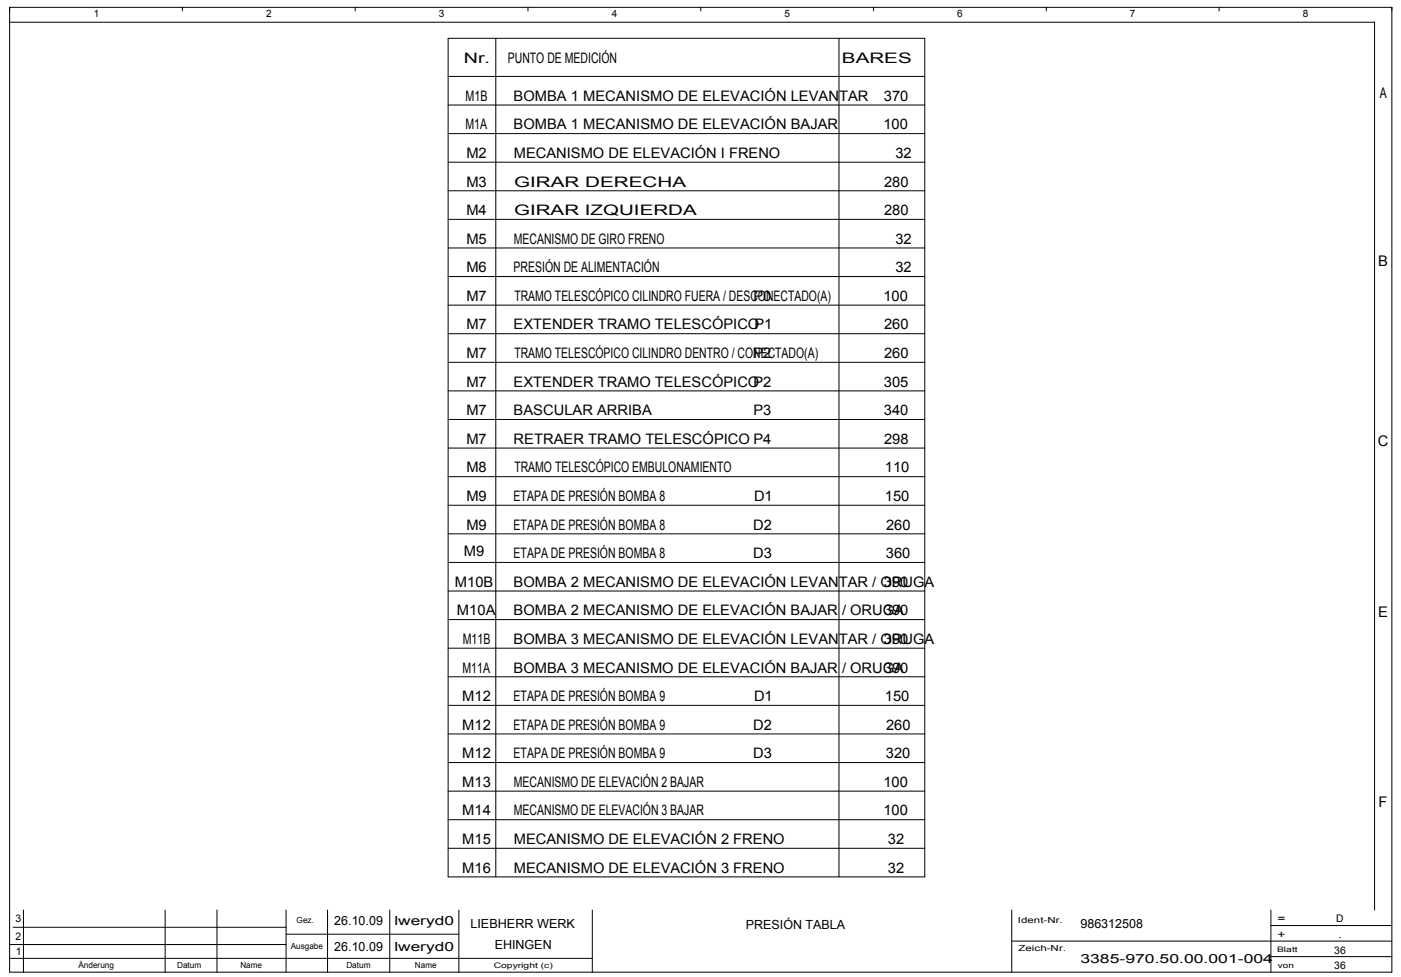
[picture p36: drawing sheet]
<svg xmlns="http://www.w3.org/2000/svg" width="582mm" height="406mm" viewBox="0 0 582 406" stroke-linecap="round" stroke-linejoin="round" font-family="sans-serif">
<defs><g id="words">
<g font-size="6.1">
<text x="573.2" y="40.9">A</text>
<text x="572.5" y="110.5">B</text>
<text x="572.4" y="185.2">C</text>
<text x="572.5" y="256.2">E</text>
<text x="572.7" y="335.2">F</text>
</g>
<g font-size="6">
<text x="192.7" y="26">Nr.</text>
<text x="211" y="26">PUNTO DE MEDICIÓN</text>
<text x="349.8" y="26">BARES</text>
<text x="193.4" y="41.9">M1B</text>
<text x="213.4" y="41.9">BOMBA 1 MECANISMO DE ELEVACIÓN LEVANTAR</text>
<text x="367.2" y="41.9">370</text>
<text x="193.3" y="53.8">M1A</text>
<text x="213.4" y="53.8">BOMBA 1 MECANISMO DE ELEVACIÓN BAJAR</text>
<text x="367" y="53.8">100</text>
<text x="193.7" y="65.6">M2</text>
<text x="213.5" y="65.6">MECANISMO DE ELEVACIÓN I FRENO</text>
<text x="372" y="65.6">32</text>
<text x="193.7" y="77.5">M3</text>
<text x="213.6" y="77.5">GIRAR DERECHA</text>
<text x="367.2" y="77.5">280</text>
<text x="193.7" y="89.4">M4</text>
<text x="213.6" y="89.4">GIRAR IZQUIERDA</text>
<text x="367.2" y="89.4">280</text>
<text x="193.7" y="101.3">M5</text>
<text x="213.5" y="101.3">MECANISMO DE GIRO FRENO</text>
<text x="372" y="101.3">32</text>
<text x="193.7" y="113.2">M6</text>
<text x="213.4" y="113.2">PRESIÓN DE ALIMENTACIÓN</text>
<text x="372" y="113.2">32</text>
<text x="193.7" y="125">M7</text>
<text x="213.7" y="125">TRAMO TELESCÓPICO CILINDRO FUERA / DESCONECTADO(A)</text>
<text x="313" y="125">P0</text>
<text x="367" y="125">100</text>
<text x="193.7" y="136.9">M7</text>
<text x="213.4" y="136.9">EXTENDER TRAMO TELESCÓPICOP1</text>
<text x="367.2" y="136.9">260</text>
<text x="193.7" y="148.8">M7</text>
<text x="213.7" y="148.8">TRAMO TELESCÓPICO CILINDRO DENTRO / CONECTADO(A)</text>
<text x="313" y="148.8">P2</text>
<text x="367.2" y="148.8">260</text>
<text x="193.7" y="160.7">M7</text>
<text x="213.4" y="160.7">EXTENDER TRAMO TELESCÓPICOP2</text>
<text x="367.2" y="160.7">305</text>
<text x="193.7" y="172.6">M7</text>
<text x="213.4" y="172.6">BASCULAR ARRIBA</text>
<text x="313" y="172.6">P3</text>
<text x="367.2" y="172.6">340</text>
<text x="193.7" y="184.4">M7</text>
<text x="213.4" y="184.4">RETRAER TRAMO TELESCÓPICO P4</text>
<text x="367.2" y="184.4">298</text>
<text x="193.7" y="196.3">M8</text>
<text x="213.7" y="196.3">TRAMO TELESCÓPICO EMBULONAMIENTO</text>
<text x="367.6" y="196.3">110</text>
<text x="193.7" y="208.2">M9</text>
<text x="213.4" y="208.2">ETAPA DE PRESIÓN BOMBA 8</text>
<text x="313.2" y="208.2">D1</text>
<text x="367.6" y="208.2">150</text>
<text x="193.7" y="220.1">M9</text>
<text x="213.4" y="220.1">ETAPA DE PRESIÓN BOMBA 8</text>
<text x="312.8" y="220.1">D2</text>
<text x="368.1" y="220.1">260</text>
<text x="192.8" y="231">M9</text>
<text x="213.4" y="232">ETAPA DE PRESIÓN BOMBA 8</text>
<text x="312.8" y="232">D3</text>
<text x="368" y="232">360</text>
<text x="189" y="243.8">M10B</text>
<text x="213.4" y="243.8">BOMBA 2 MECANISMO DE ELEVACIÓN LEVANTAR / ORUGA</text>
<text x="367.2" y="243.8">390</text>
<text x="189.8" y="255.7">M10A</text>
<text x="213.4" y="255.7">BOMBA 2 MECANISMO DE ELEVACIÓN BAJAR / ORUGA</text>
<text x="367.2" y="255.7">390</text>
<text x="192.2" y="267.6">M11B</text>
<text x="213.4" y="267.6">BOMBA 3 MECANISMO DE ELEVACIÓN LEVANTAR / ORUGA</text>
<text x="367.2" y="267.6">390</text>
<text x="192.1" y="279.5">M11A</text>
<text x="213.4" y="279.5">BOMBA 3 MECANISMO DE ELEVACIÓN BAJAR / ORUGA</text>
<text x="367.2" y="279.5">390</text>
<text x="192" y="291.4">M12</text>
<text x="213.4" y="291.4">ETAPA DE PRESIÓN BOMBA 9</text>
<text x="313.2" y="291.4">D1</text>
<text x="367.6" y="291.4">150</text>
<text x="192" y="303.2">M12</text>
<text x="213.4" y="303.2">ETAPA DE PRESIÓN BOMBA 9</text>
<text x="312.8" y="303.2">D2</text>
<text x="368.1" y="303.2">260</text>
<text x="192" y="315.1">M12</text>
<text x="213.4" y="315.1">ETAPA DE PRESIÓN BOMBA 9</text>
<text x="312.8" y="315.1">D3</text>
<text x="368" y="315.1">320</text>
<text x="192" y="327">M13</text>
<text x="213.5" y="327">MECANISMO DE ELEVACIÓN 2 BAJAR</text>
<text x="367" y="327">100</text>
<text x="192" y="338.9">M14</text>
<text x="213.5" y="338.9">MECANISMO DE ELEVACIÓN 3 BAJAR</text>
<text x="367" y="338.9">100</text>
<text x="192" y="350.8">M15</text>
<text x="213.5" y="350.8">MECANISMO DE ELEVACIÓN 2 FRENO</text>
<text x="368.9" y="350.8">32</text>
<text x="192" y="362.6">M16</text>
<text x="213.5" y="362.6">MECANISMO DE ELEVACIÓN 3 FRENO</text>
<text x="368.9" y="362.6">32</text>
</g>
<g font-size="5.2">
<text x="138.9" y="384.4">26.10.09</text>
<text x="163.8" y="384.4">lweryd0</text>
<text x="195.4" y="385.8">LIEBHERR WERK</text>
<text x="309.9" y="386.1">PRESIÓN TABLA</text>
<text x="448.8" y="385.8">986312508</text>
<text x="138.9" y="395.1">26.10.09</text>
<text x="163.8" y="395.1">lweryd0</text>
<text x="205.5" y="394.4">EHINGEN</text>
<text x="448.8" y="400.2">3385-970.50.00.001-004</text>
</g>
<g font-size="4.4">
<text x="6.4" y="383.3">3</text>
<text x="530.7" y="383.3">=</text>
<text x="555.1" y="383.3">D</text>
<text x="530.7" y="389.8">+</text>
<text x="556" y="389.8">.</text>
<text x="6.4" y="390.5">2</text>
<text x="6.5" y="397">1</text>
<text x="554.3" y="396.3">36</text>
<text x="554.3" y="402.7">36</text>
</g>
<g font-size="4.2">
<text x="38.9" y="7.1">1</text>
<text x="110.6" y="7.1">2</text>
<text x="182.3" y="7.1">3</text>
<text x="254.1" y="7.1">4</text>
<text x="325.8" y="7.1">5</text>
<text x="397.7" y="7.1">6</text>
<text x="469.4" y="7.1">7</text>
<text x="541.2" y="7.1">8</text>
</g>
<g font-size="3.5">
<text x="123.2" y="383.7">Gez.</text>
<text x="422.9" y="383.7">Ident-Nr.</text>
<text x="120.8" y="394.5">Ausgabe</text>
<text x="423.1" y="395.2">Zeich-Nr.</text>
<text x="32.6" y="402.4">Änderung</text>
<text x="73.5" y="402.4">Datum</text>
<text x="99.9" y="402.4">Name</text>
<text x="143.9" y="402.4">Datum</text>
<text x="172.4" y="402.4">Name</text>
</g>
<g font-size="3.1">
<text x="530.5" y="395.8">Blatt</text>
<text x="205.1" y="402.3">Copyright (c)</text>
<text x="530.8" y="402.3">von</text>
</g>
</g></defs>
<g fill="none" stroke="#000" stroke-width=".42">
<path d="M4 3.1h574.2v400.9h-574.2zM4 9.2h567v369M75.8 3.1v1.4M147.6 3.1v1.4M186.2 15.9h198v348.5h-198zM206 15.9v348.5M219.3 3.1v1.4M291.1 3.1v1.4M348.5 15.9v348.5M362.9 3.1v1.4M434.6 3.1v1.4M506.4 3.1v1.4"/>
<path d="M186.2 31.8h198M186.2 55.5h198M186.2 43.6h198M186.2 79.3h198M186.2 67.4h198M186.2 91.2h198M186.2 114.9h198M186.2 103h198M186.2 138.7h198M186.2 126.8h198M186.2 150.6h198M186.2 174.3h198"/>
<path d="M186.2 162.4h198M186.2 198.1h198M186.2 186.2h198M186.2 210h198M186.2 233.7h198M186.2 221.8h198M186.2 257.5h198M186.2 245.6h198M186.2 269.4h198M186.2 293.1h198M186.2 281.2h198M186.2 316.9h198"/>
<path d="M186.2 305h198M186.2 328.8h198M186.2 352.5h198M186.2 340.6h198M9.7 378.2v25.8M68.6 378.2v25.8M90.1 378.2v25.8M118.8 378.2v25.8M136.1 378.2v25.8M161.9 378.2v25.8M190.6 378.2v25.8M246.1 378.2v25.8"/>
<path d="M420.3 378.2v25.8M528 378.2v25.8M4 398.3h242.1M4 392.5h114.8M5.4 385.3h113.4M118.8 388.2h71.8M420.3 391.1h157.9M528 397.5h50.2M528 384.6h50.2"/>
</g>
<use href="#words"/>
</svg>
